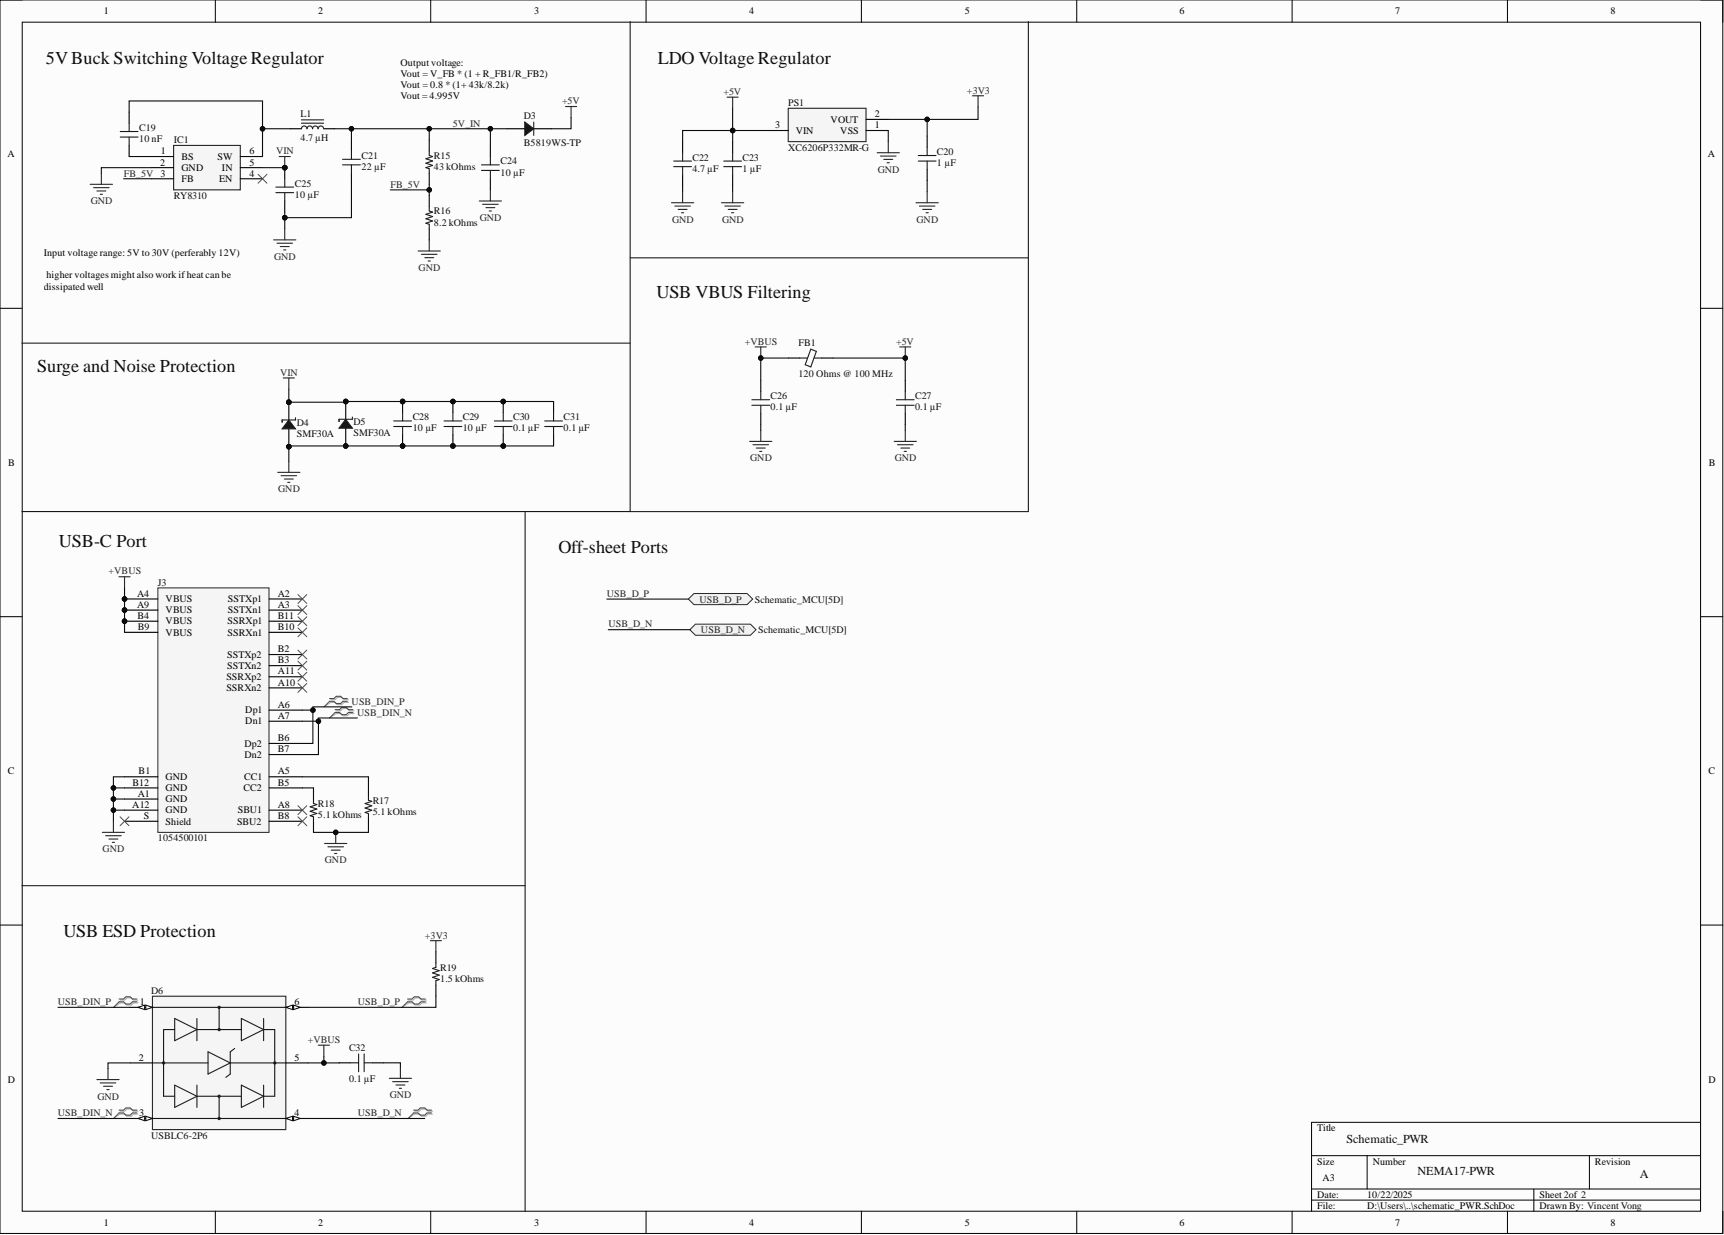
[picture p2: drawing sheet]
<svg xmlns="http://www.w3.org/2000/svg" width="393mm" height="282mm" viewBox="0 0 393 282" stroke-linecap="round" stroke-linejoin="round" font-family="sans-serif">
<defs><g id="words">
<g font-size="4.1" fill="#0e0e0e">
<text x="10.5" y="14.5">5VBuck Switching Voltage Regulator</text>
<text x="150.1" y="14.7">LDO Voltage Regulator</text>
<text x="149.8" y="68">USB VBUS Filtering</text>
<text x="8.5" y="84.9">Surge and Noise Protection</text>
<text x="13.4" y="124.9">USB-C Port</text>
<text x="127.4" y="126.1">Off-sheet Ports</text>
<text x="14.5" y="213.8">USB ESD Protection</text>
</g>
<g font-size="2.8" fill="#0e0e0e">
<text x="307.2" y="260.9">Schematic_PWR</text>
<text x="323.4" y="268.2">NEMA17-PWR</text>
<text x="374.1" y="268.9">A</text>
</g>
<g font-size="2.3">
<text x="23.7" y="3.3">1</text>
<text x="72.6" y="3.3">2</text>
<text x="121.9" y="3.3">3</text>
<text x="170.9" y="3.3">4</text>
<text x="220.1" y="3.3">5</text>
<text x="269.1" y="3.3">6</text>
<text x="318.3" y="3.3">7</text>
<text x="367.5" y="3.3">8</text>
<text x="91.4" y="15">Output voltage:</text>
<text x="91.4" y="17.5">Vout = V_FB * (1 + R_FB1/R_FB2)</text>
<text x="91.4" y="20">Vout = 0.8 * (1+ 43k/8.2k)</text>
<text x="91.4" y="22.6">Vout = 4.995V</text>
<text x="176.8" y="29.3">3</text>
<text x="189.5" y="28.1">VOUT</text>
<text x="199.6" y="29.3">1</text>
<text x="199.6" y="26.8">2</text>
<text x="1.7" y="35.9">A</text>
<text x="36.7" y="35.2">1</text>
<text x="56.9" y="35.2">6</text>
<text x="181.6" y="30.6">VIN</text>
<text x="191.7" y="30.6">VSS</text>
<text x="389.7" y="35.9">A</text>
<text x="36.5" y="37.8">2</text>
<text x="36.6" y="40.3">3</text>
<text x="41.4" y="36.5">BS</text>
<text x="41.4" y="39">GND</text>
<text x="41.4" y="41.6">FB</text>
<text x="49.6" y="36.5">SW</text>
<text x="50" y="41.6">EN</text>
<text x="50.6" y="39">IN</text>
<text x="56.9" y="37.8">5</text>
<text x="56.9" y="40.3">4</text>
<text x="10" y="58.5">Input voltage range: 5V to 30V (perferably 12V)</text>
<text x="10.6" y="63.6">higher voltages might also work ifheat can be</text>
<text x="10" y="66.1">dissipated well</text>
<text x="1.9" y="106.3">B</text>
<text x="389.9" y="106.3">B</text>
<text x="31.3" y="136.2">A4</text>
<text x="37.8" y="137.5">VBUS</text>
<text x="52" y="137.5">SSTXp1</text>
<text x="63.4" y="136.2">A2</text>
<text x="31.3" y="138.7">A9</text>
<text x="31.4" y="141.3">B4</text>
<text x="31.4" y="143.8">B9</text>
<text x="37.8" y="140">VBUS</text>
<text x="37.8" y="142.5">VBUS</text>
<text x="51.9" y="142.5">SSRXp1</text>
<text x="52" y="140">SSTXn1</text>
<text x="63.4" y="138.7">A3</text>
<text x="63.4" y="143.8">B10</text>
<text x="63.4" y="141.3">B11</text>
<text x="37.8" y="145.1">VBUS</text>
<text x="51.9" y="145.1">SSRXn1</text>
<text x="63.4" y="148.9">B2</text>
<text x="51.6" y="155.2">SSRXp2</text>
<text x="51.8" y="150.1">SSTXp2</text>
<text x="51.8" y="152.7">SSTXn2</text>
<text x="63.4" y="153.9">A11</text>
<text x="63.4" y="151.4">B3</text>
<text x="51.6" y="157.7">SSRXn2</text>
<text x="63.4" y="161.5">A6</text>
<text x="63.4" y="156.5">A10</text>
<text x="56" y="162.8">Dp1</text>
<text x="56" y="165.4">Dn1</text>
<text x="63.4" y="164.1">A7</text>
<text x="55.8" y="170.4">Dp2</text>
<text x="55.8" y="173">Dn2</text>
<text x="63.4" y="169.2">B6</text>
<text x="63.4" y="171.7">B7</text>
<text x="1.8" y="176.7">C</text>
<text x="30.3" y="179.3">B12</text>
<text x="31.6" y="176.8">B1</text>
<text x="37.8" y="178">GND</text>
<text x="55.7" y="178">CC1</text>
<text x="63.4" y="176.8">A5</text>
<text x="63.4" y="179.3">B5</text>
<text x="389.8" y="176.7">C</text>
<text x="30.2" y="184.4">A12</text>
<text x="31.4" y="181.8">A1</text>
<text x="37.8" y="183.1">GND</text>
<text x="37.8" y="185.6">GND</text>
<text x="37.8" y="180.6">GND</text>
<text x="54.3" y="185.6">SBU1</text>
<text x="55.5" y="180.6">CC2</text>
<text x="63.4" y="184.4">A8</text>
<text x="32.8" y="186.9">S</text>
<text x="37.8" y="188.2">Shield</text>
<text x="54.1" y="188.2">SBU2</text>
<text x="63.4" y="186.9">B8</text>
<text x="31.9" y="229.4">1</text>
<text x="67.2" y="229.4">6</text>
<text x="31.7" y="242.1">2</text>
<text x="67.2" y="242.1">5</text>
<text x="1.8" y="247.1">D</text>
<text x="389.8" y="247.1">D</text>
<text x="31.8" y="254.8">3</text>
<text x="67.2" y="254.8">4</text>
<text x="300.5" y="258.2">Title</text>
<text x="300.5" y="265.8">Size</text>
<text x="301.8" y="269.6">A3</text>
<text x="313.2" y="265.8">Number</text>
<text x="363.9" y="265.8">Revision</text>
<text x="300.5" y="273.4">Date:</text>
<text x="300.5" y="275.9">File:</text>
<text x="311.9" y="273.4">10/22/2025</text>
<text x="311.9" y="275.9">D:\Users\..\schematic_PWR.SchDoc</text>
<text x="351.2" y="273.4">Sheet 2of 2</text>
<text x="351.2" y="275.9">Drawn By: Vincent Vong</text>
<text x="23.7" y="279.7">1</text>
<text x="72.6" y="279.7">2</text>
<text x="121.9" y="279.7">3</text>
<text x="170.9" y="279.7">4</text>
<text x="220.1" y="279.7">5</text>
<text x="269.1" y="279.7">6</text>
<text x="318.3" y="279.7">7</text>
<text x="367.5" y="279.7">8</text>
</g>
<g font-size="2.3" fill="#262626">
<text x="128.2" y="23.8">+5V</text>
<text x="165.1" y="21.7">+5V</text>
<text x="220.6" y="21.4">+3V3</text>
<text x="103.3" y="28.9">5V_IN</text>
<text x="63" y="35.2">VIN</text>
<text x="28.2" y="40.3">FB_5V</text>
<text x="200.3" y="39.5">GND</text>
<text x="20.7" y="46.7">GND</text>
<text x="89.1" y="42.8">FB_5V</text>
<text x="109.5" y="50.5">GND</text>
<text x="153.3" y="50.9">GND</text>
<text x="164.8" y="50.9">GND</text>
<text x="209.1" y="50.9">GND</text>
<text x="62.6" y="59.3">GND</text>
<text x="95.5" y="61.9">GND</text>
<text x="169.9" y="78.7">+VBUS</text>
<text x="204.5" y="78.7">+5V</text>
<text x="63.9" y="85.8">VIN</text>
<text x="171.2" y="105.3">GND</text>
<text x="204.1" y="105.3">GND</text>
<text x="63.5" y="112.3">GND</text>
<text x="24.8" y="131.1">+VBUS</text>
<text x="138.5" y="136.3">USB_D_P</text>
<text x="159.6" y="137.5">USB_D_P</text>
<text x="138.8" y="143.2">USB_D_N</text>
<text x="159.9" y="144.5">USB_D_N</text>
<text x="80.2" y="160.9">USB_DIN_P</text>
<text x="81.5" y="163.4">USB_DIN_N</text>
<text x="23.4" y="194.5">GND</text>
<text x="74.1" y="197.1">GND</text>
<text x="97" y="214.2">+3V3</text>
<text x="13.2" y="229.4">USB_DIN_P</text>
<text x="81.7" y="229.4">USB_D_P</text>
<text x="70.2" y="238.1">+VBUS</text>
<text x="22.2" y="251">GND</text>
<text x="88.9" y="250.7">GND</text>
<text x="13.2" y="254.8">USB_DIN_N</text>
<text x="81.7" y="254.8">USB_D_N</text>
</g>
<g font-size="2.3" fill="#0e0e0e">
<text x="31.8" y="29.9">C19</text>
<text x="68.6" y="26.6">L1</text>
<text x="119.5" y="27.1">D3</text>
<text x="179.8" y="24.2">PS1</text>
<text x="31.8" y="32.5">10 nF</text>
<text x="39.6" y="32.7">IC1</text>
<text x="68.6" y="32.2">4.7 µH</text>
<text x="119.5" y="33.2">B5819WS-TP</text>
<text x="179.8" y="34.4">XC6206P332MR-G</text>
<text x="213.8" y="35.4">C20</text>
<text x="82.5" y="38.8">22 µF</text>
<text x="82.5" y="36.3">C21</text>
<text x="99" y="38.8">43 kOhms</text>
<text x="99" y="36.3">R15</text>
<text x="114.2" y="40.1">10 µF</text>
<text x="114.2" y="37.5">C24</text>
<text x="158" y="39.2">4.7 µF</text>
<text x="158" y="36.7">C22</text>
<text x="169.4" y="39.2">1 µF</text>
<text x="169.4" y="36.7">C23</text>
<text x="213.8" y="37.9">1 µF</text>
<text x="39.6" y="45.4">RY8310</text>
<text x="67.3" y="45.1">10 µF</text>
<text x="67.3" y="42.6">C25</text>
<text x="99" y="51.5">8.2 kOhms</text>
<text x="99" y="48.9">R16</text>
<text x="182.2" y="78.9">FB1</text>
<text x="182.2" y="86.1">120 Ohms @ 100 MHz</text>
<text x="94.2" y="95.9">C28</text>
<text x="105.6" y="95.9">C29</text>
<text x="117.1" y="95.9">C30</text>
<text x="128.6" y="95.9">C31</text>
<text x="175.8" y="93.7">0.1 µF</text>
<text x="175.8" y="91.1">C26</text>
<text x="208.8" y="93.7">0.1 µF</text>
<text x="208.8" y="91.1">C27</text>
<text x="67.7" y="97.1">D4</text>
<text x="67.7" y="99.7">SMF30A</text>
<text x="80.6" y="97">D5</text>
<text x="80.6" y="99.5">SMF30A</text>
<text x="94.2" y="98.5">10 µF</text>
<text x="105.6" y="98.5">10 µF</text>
<text x="117.1" y="98.5">0.1 µF</text>
<text x="128.6" y="98.5">0.1 µF</text>
<text x="36" y="133.6">J3</text>
<text x="172.2" y="137.5">Schematic_MCU[5D]</text>
<text x="173" y="144.5">Schematic_MCU[5D]</text>
<text x="72.5" y="184.1">R18</text>
<text x="85" y="186">5.1 kOhms</text>
<text x="85" y="183.4">R17</text>
<text x="36" y="192">1054500101</text>
<text x="72.5" y="186.7">5.1 kOhms</text>
<text x="100.4" y="221.6">R19</text>
<text x="34.5" y="226.9">D6</text>
<text x="100.4" y="224.1">1.5 kOhms</text>
<text x="79.6" y="239.8">C32</text>
<text x="79.6" y="246.9">0.1 µF</text>
<text x="34.5" y="259.9">USBLC6-2P6</text>
</g>
</g></defs>
<path d="M0 0h393.1v281.5h-393.1z" fill-rule="evenodd" fill="#fcfcfc"/>
<path d="M0 0h393.1v281.5h-393.1z" fill="none" stroke="#000" stroke-width=".23"/>
<path d="M5.1 5.1h382.9v271.3h-382.9z" fill-rule="evenodd" fill="#fcfcfc"/>
<g fill="none" stroke="#000" stroke-width=".23">
<path d="M0 0h5.1M49.1 0v5.1M98.3 0v5.1M147.4 0v5.1M196.5 0v5.1M245.7 0v5.1M294.8 0v5.1M343.9 0v5.1M388 0h5.1v5.1M5.1 5.1h382.9v271.3h-382.9zM0 70.4h5.1M388 70.4h5.1"/>
<path d="M0 140.8h5.1M388 140.8h5.1M0 211.1h5.1M388 211.1h5.1M388 256.2h-88.8v20.2M49.1 276.4v5.1M98.3 276.4v5.1M147.4 276.4v5.1M196.5 276.4v5.1M245.7 276.4v5.1M294.8 276.4v5.1M299.2 263.8h88.8"/>
<path d="M299.2 271.4h88.8M299.2 273.9h88.8M311.9 263.8v7.6M343.9 276.4v5.1M350 271.4v5M362.6 263.8v7.6M393.1 276.4v5.1"/>
</g>
<path d="M39.6 33.2h15.2v10.1h-15.2z" fill-rule="evenodd" fill="#f5f5f5"/>
<path d="M39.6 33.2h15.2v10.1h-15.2z" fill="none" stroke="#262626" stroke-width=".25"/>
<path d="M29.5 25.6v2.5M29.5 33.2v2.5M34.5 35.7h5.1M34.5 38.3h5.1M54.8 35.7h5.1M54.8 38.3h5.1M111.9 33.2v2.5M34.5 40.8h5.1M54.8 40.8h5.1M111.9 40.8v2.5" fill="none" stroke="#000" stroke-width=".25"/>
<path d="M27.4 30h4.1M27.4 31.3h4.1M29.5 28.1v1.9M29.5 31.3v1.9M109.9 37.6h4M109.9 38.9h4M111.9 35.7v1.9M111.9 38.9v1.9" fill="none" stroke="#1c1c1c" stroke-width=".25"/>
<path d="M58.9 39.8l2 2M60.9 39.8l-2 2" fill="none" stroke="#4c4c4c" stroke-width=".23"/>
<circle cx="65" cy="38.3" r=".51" fill="#0e0e0e"/>
<circle cx="65" cy="38.3" r=".51" fill="none" stroke="#0e0e0e" stroke-width=".23"/>
<path d="M65 38.3v2.5" fill="none" stroke="#000" stroke-width=".25"/>
<circle cx="65" cy="38.3" r=".51" fill="#0e0e0e"/>
<circle cx="65" cy="38.3" r=".51" fill="none" stroke="#0e0e0e" stroke-width=".23"/>
<path d="M65 45.9v2.5" fill="none" stroke="#000" stroke-width=".25"/>
<path d="M62.9 44h4.1M62.9 42.7h4.1M65 40.8v1.9M65 44v1.9" fill="none" stroke="#1c1c1c" stroke-width=".25"/>
<path d="M63.7 35.7h2.5M65 35.7v2.6" fill="none" stroke="#262626" stroke-width=".25"/>
<circle cx="65" cy="38.3" r=".51" fill="#0e0e0e"/>
<circle cx="65" cy="38.3" r=".51" fill="none" stroke="#0e0e0e" stroke-width=".23"/>
<path d="M66.2 29.4h2.6M73.8 29.4h2.6M80.2 31.9v2.6M80.2 39.5v2.6M97.9 31.9v2.6M97.9 39.5v2.6" fill="none" stroke="#000" stroke-width=".25"/>
<path d="M68.8 29.4a.63 .63 0 0 1 .6-.6 .63 .63 0 0 1 .6 .6 .63 .63 0 0 1 .7-.6 .63 .63 0 0 1 .6 .6 .63 .63 0 0 1 .6-.6 .63 .63 0 0 1 .7 .6 .63 .63 0 0 1 .6-.6 .63 .63 0 0 1 .6 .6M68.8 28.1h5M68.8 27.4h5M78.2 37.6h4M78.2 36.4h4M80.2 34.5v1.9M80.2 37.6v1.9M97.9 34.5v1l.8 .2-1.5 .5 1.5 .5-1.5 .5 1.5 .6-1.5 .5 .7 .2v1" fill="none" stroke="#1c1c1c" stroke-width=".25"/>
<g fill="none" stroke="#262626" stroke-width=".25">
<path d="M23.1 39.5v2.6M20.6 42.1h5.1M21.3 42.8h3.6M22.1 43.6h2M22.9 44.4h.5M62.4 54.7h5.1M63.2 55.5h3.5M64 56.3h2M64.7 57h.5M65 52.2v2.5M95.4 57.3h5.1M96.2 58h3.5"/>
<path d="M96.9 58.8h2M97.7 59.6h.5M97.9 54.7v2.6M109.3 45.9h5.1M110.1 46.6h3.6M110.9 47.4h2M111.6 48.2h.5M111.9 43.3v2.6"/>
</g>
<path d="M179.8 24.7h17.8v7.6h-17.8z" fill-rule="evenodd" fill="#f5f5f5"/>
<g fill="none" stroke="#262626" stroke-width=".25">
<path d="M165.9 22.2h2.5M167.2 22.2v2.5M179.8 24.7h17.8v7.6h-17.8zM200.1 34.9h5.1M200.9 35.6h3.5M201.7 36.4h2M202.4 37.1h.5M202.7 32.3v2.6M221.9 21.9h2.5M223.2 21.9v2.5M153.2 46.3h5.1M154 47h3.5"/>
<path d="M154.7 47.8h2.1M155.5 48.6h.5M155.7 43.7v2.6M164.6 46.3h5.1M165.4 47h3.5M166.1 47.8h2.1M166.9 48.6h.5M167.2 43.7v2.6M209 46.3h5.1M209.8 47h3.5M210.5 47.8h2.1M211.3 48.6h.5"/>
<path d="M211.5 43.7v2.6"/>
</g>
<path d="M155.7 32.3v2.6M155.7 39.9v2.6M167.2 32.3v2.6M167.2 39.9v2.6M174.8 29.8h5M197.6 29.8h5.1M197.6 27.3h5.1M211.5 31.1v2.5M211.5 38.7v2.5" fill="none" stroke="#000" stroke-width=".25"/>
<path d="M153.7 36.8h4.1M153.7 38h4.1M155.7 34.9v1.9M155.7 38v1.9M165.1 36.8h4.1M165.1 38h4.1M167.2 34.9v1.9M167.2 38v1.9M209.5 36.8h4.1M209.5 35.5h4.1M211.5 33.6v1.9M211.5 36.8v1.9" fill="none" stroke="#1c1c1c" stroke-width=".25"/>
<circle cx="28.4" cy="136.7" r=".51" fill="#0e0e0e"/>
<circle cx="28.4" cy="136.7" r=".51" fill="none" stroke="#0e0e0e" stroke-width=".23"/>
<circle cx="28.4" cy="139.2" r=".51" fill="#0e0e0e"/>
<circle cx="28.4" cy="139.2" r=".51" fill="none" stroke="#0e0e0e" stroke-width=".23"/>
<circle cx="28.4" cy="141.8" r=".51" fill="#0e0e0e"/>
<circle cx="28.4" cy="141.8" r=".51" fill="none" stroke="#0e0e0e" stroke-width=".23"/>
<path d="M36 134.2h25.4v55.8h-25.4z" fill-rule="evenodd" fill="#f5f5f5"/>
<path d="M36 134.2h25.4v55.8h-25.4z" fill="none" stroke="#262626" stroke-width=".23"/>
<path d="M28.4 136.7h7.6M28.4 182.4h7.6M28.4 184.9h7.6" fill="none" stroke="#000" stroke-width=".25"/>
<circle cx="28.4" cy="136.7" r=".51" fill="#0e0e0e"/>
<circle cx="28.4" cy="136.7" r=".51" fill="none" stroke="#0e0e0e" stroke-width=".23"/>
<path d="M28.4 139.2h7.6" fill="none" stroke="#000" stroke-width=".25"/>
<circle cx="28.4" cy="139.2" r=".51" fill="#0e0e0e"/>
<circle cx="28.4" cy="139.2" r=".51" fill="none" stroke="#0e0e0e" stroke-width=".23"/>
<path d="M28.4 144.3h7.6M28.4 141.8h7.6" fill="none" stroke="#000" stroke-width=".25"/>
<circle cx="28.4" cy="141.8" r=".51" fill="#0e0e0e"/>
<circle cx="28.4" cy="141.8" r=".51" fill="none" stroke="#0e0e0e" stroke-width=".23"/>
<g fill="none" stroke="#000" stroke-width=".25">
<path d="M61.4 136.7h7.6M61.4 139.2h7.6M61.4 157h7.6M61.4 154.5h7.6M61.4 149.4h7.6M61.4 151.9h7.6M61.4 144.3h7.6M61.4 141.8h7.6M28.4 177.3h7.6M28.4 179.8h7.6M61.4 177.3h7.6M61.4 179.8h7.6"/>
<path d="M61.4 162.1h7.6M61.4 164.6h7.6M61.4 169.7h7.6M61.4 172.2h7.6M28.4 187.4h7.6M61.4 184.9h7.6M61.4 187.4h7.6"/>
</g>
<path d="M27.1 131.6h2.6M28.4 131.6v2.6M23.3 190h5.1M24.1 190.7h3.6M24.9 191.5h2M25.6 192.3h.5M25.9 187.4v2.6M74.1 192.5h5M74.8 193.3h3.6M75.6 194h2M76.3 194.8h.6M76.6 190v2.5" fill="none" stroke="#262626" stroke-width=".25"/>
<path d="M27.4 186.4l2 2.1M29.4 186.4l-2 2.1M68 183.9l2 2M68 186.4l2 2.1M70 183.9l-2 2M70 186.4l-2 2.1" fill="none" stroke="#4c4c4c" stroke-width=".23"/>
<circle cx="76.6" cy="190" r=".51" fill="#0e0e0e"/>
<circle cx="76.6" cy="190" r=".51" fill="none" stroke="#0e0e0e" stroke-width=".23"/>
<g fill="none" stroke="#4c4c4c" stroke-width=".23">
<path d="M68 135.7l2 2M68 138.2l2 2.1M70 135.7l-2 2M70 138.2l-2 2.1M68 140.8l2 2M68 143.3l2 2M68 148.4l2 2M68 150.9l2 2M68 153.4l2 2.1M68 156l2 2M70 140.8l-2 2M70 143.3l-2 2"/>
<path d="M70 148.4l-2 2M70 150.9l-2 2M70 153.4l-2 2.1M70 156l-2 2"/>
</g>
<path d="M34.8 227.4h30.4v30.4h-30.4z" fill-rule="evenodd" fill="#f5f5f5"/>
<path d="M34.8 227.4h30.4v30.4h-30.4z" fill="none" stroke="#262626" stroke-width=".25"/>
<g fill="none" stroke="#1c1c1c" stroke-width=".25">
<path d="M34.8 229.9h30.4M39.9 232.4l5 2.6-5 2.5zM39.9 235h-2.6v15.2h2.6M44.9 232.4v5.1M44.9 235h10.2M50 229.9v5.1M53.6 239.3l-1.1 .8v5l-1 .8M55.1 232.4l5 2.6-5 2.5zM60.1 232.4v5.1M60.1 235h2.6v15.2h-2.6M34.8 242.6h12.7M34.8 255.3h30.4"/>
<path d="M39.9 247.7l5 2.5-5 2.5zM44.9 247.7v5M44.9 250.2h10.2M47.5 240.1l5 2.5-5 2.5zM50 250.2v5.1M52.5 242.6h12.7M55.1 247.7l5 2.5-5 2.5zM60.1 247.7v5"/>
<circle cx="50" cy="235" r=".25"/>
<circle cx="50" cy="229.9" r=".25"/>
<circle cx="37.3" cy="242.6" r=".25"/>
<circle cx="50" cy="255.3" r=".25"/>
<circle cx="50" cy="250.2" r=".25"/>
<circle cx="62.7" cy="242.6" r=".25"/>
</g>
<path d="M29.7 229.9h5.1" fill="none" stroke="#000" stroke-width=".25"/>
<path d="M33.3 229.4l1.5 .5-1.5 .5z" fill="#fbfbfb"/>
<path d="M33.3 229.4l1.5 .5-1.5 .5z" fill="none" stroke="#000" stroke-width=".23"/>
<path d="M31.5 229.9l1.5-.5v1z" fill="#fbfbfb"/>
<path d="M31.5 229.9l1.5-.5v1z" fill="none" stroke="#000" stroke-width=".23"/>
<path d="M29.7 242.6h5.1M29.7 255.3h5.1" fill="none" stroke="#000" stroke-width=".25"/>
<path d="M33.3 254.8l1.5 .5-1.5 .5z" fill="#fbfbfb"/>
<path d="M33.3 254.8l1.5 .5-1.5 .5z" fill="none" stroke="#000" stroke-width=".23"/>
<path d="M31.5 255.3l1.5-.5v1z" fill="#fbfbfb"/>
<path d="M31.5 255.3l1.5-.5v1z" fill="none" stroke="#000" stroke-width=".23"/>
<path d="M65.2 255.3h5.1" fill="none" stroke="#000" stroke-width=".25"/>
<path d="M65.2 255.3l1.5-.5v1z" fill="#fbfbfb"/>
<path d="M65.2 255.3l1.5-.5v1z" fill="none" stroke="#000" stroke-width=".23"/>
<path d="M67 254.8l1.5 .5-1.5 .5z" fill="#fbfbfb"/>
<path d="M67 254.8l1.5 .5-1.5 .5z" fill="none" stroke="#000" stroke-width=".23"/>
<path d="M65.2 229.9h5.1M65.2 242.6h5.1" fill="none" stroke="#000" stroke-width=".25"/>
<path d="M65.2 229.9l1.5-.5v1z" fill="#fbfbfb"/>
<path d="M65.2 229.9l1.5-.5v1z" fill="none" stroke="#000" stroke-width=".23"/>
<path d="M67 229.4l1.5 .5-1.5 .5z" fill="#fbfbfb"/>
<path d="M67 229.4l1.5 .5-1.5 .5z" fill="none" stroke="#000" stroke-width=".23"/>
<path d="M172.3 79.2h2.5M173.6 79.2v2.5M98.2 214.7h2.5M99.5 214.7v2.5M72.6 238.5h2.6M73.9 238.5v2.6M22.1 246.4h5.1M22.9 247.2h3.5M23.6 247.9h2.1M24.4 248.7h.5M24.6 243.9v2.5" fill="none" stroke="#262626" stroke-width=".25"/>
<path d="M75.4 159.7h1.1l.5-.5h1l.5 .5h1M75.4 160.3h1.1l.5 .5h1l.5-.5h1M76.7 162.2h1l.5-.5h1l.6 .5h1M76.7 162.9h1l.5 .5h1l.6-.5h1M27.4 228.3h1l.6-.5h1l.5 .5h1M27.4 228.9h1l.6 .5h1l.5-.5h1M93.2 228.3h1.1l.5-.5h1l.5 .5h1M93.2 228.9h1.1l.5 .5h1l.5-.5h1M27.4 253.6h1l.6-.5h1l.5 .5h1M27.4 254.3h1l.6 .5h1l.5-.5h1M94.6 253.6h1l.6-.5h1l.5 .5h1M94.6 254.3h1l.6 .5h1l.5-.5h1" fill="none" stroke="#aeaeae" stroke-width=".25"/>
<path d="M75.4 160.3l-1.5 1M76.7 162.9l-1.5 1M27.4 228.9l-1.5 1M93.2 228.9l-1.5 1M27.4 254.3l-1.5 1M94.6 254.3l-1.5 1" fill="none" stroke="#aeaeae" stroke-width=".23"/>
<path d="M75.2 159.4h1l.5-.5h1l.5 .5h1M75.2 160.1h1l.5 .5h1l.5-.5h1M76.5 162h1l.5-.5h1l.5 .5h1M76.5 162.6h1l.5 .5h1l.5-.5h1M27.2 228h1l.5-.5h1l.5 .5h1M27.2 228.6h1l.5 .6h1l.5-.6h1M93 228h1l.5-.5h1l.5 .5h1M93 228.6h1l.5 .6h1l.5-.6h1M27.2 253.4h1l.5-.5h1l.5 .5h1M27.2 254h1l.5 .5h1l.5-.5h1M94.4 253.4h1l.5-.5h1l.5 .5h1M94.4 254h1l.5 .5h1l.5-.5h1" fill="none" stroke="#4c4c4c" stroke-width=".25"/>
<path d="M75.2 160.1l-1.3 1.2M76.5 162.6l-1.3 1.3M27.2 228.6l-1.3 1.3M93 228.6l-1.3 1.3M27.2 254l-1.3 1.3M94.4 254l-1.3 1.3" fill="none" stroke="#4c4c4c" stroke-width=".23"/>
<path d="M185 79.7l1.3 .5-1.3 3.5-1.3-.5zM182.5 81.7h1.7M185.7 81.7h1.8" fill="none" stroke="#1c1c1c" stroke-width=".25"/>
<path d="M179.9 81.7h2.6M187.5 81.7h2.6" fill="none" stroke="#000" stroke-width=".25"/>
<circle cx="173.6" cy="81.7" r=".51" fill="#0e0e0e"/>
<circle cx="173.6" cy="81.7" r=".51" fill="none" stroke="#0e0e0e" stroke-width=".23"/>
<path d="M205.3 79.2h2.5M206.5 79.2v2.5" fill="none" stroke="#262626" stroke-width=".25"/>
<circle cx="206.5" cy="81.7" r=".51" fill="#0e0e0e"/>
<circle cx="206.5" cy="81.7" r=".51" fill="none" stroke="#0e0e0e" stroke-width=".23"/>
<g fill="none" stroke="#262626" stroke-width=".25">
<path d="M64.6 86.3h2.6M65.9 86.3v2.5M173.6 98.2v2.5M206.5 98.2v2.5M63.4 107.8h5M64.1 108.6h3.6M64.9 109.3h2M65.6 110.1h.6M65.9 105.3v2.5M171 100.7h5.1M171.8 101.5h3.6M172.6 102.3h2"/>
<path d="M173.3 103h.5M204 100.7h5.1M204.8 101.5h3.5M205.5 102.3h2.1M206.3 103h.5"/>
</g>
<path d="M158.3 135.5h12.2l1.2 1.2-1.2 1.3h-12.2l-1.2-1.3z" fill-rule="evenodd" fill="#f0f0f0"/>
<path d="M158.3 135.5h12.2l1.2 1.2-1.2 1.3h-12.2l-1.2-1.3z" fill="none" stroke="#262626" stroke-width=".23"/>
<path d="M158.7 142.5h12.5l1.3 1.2-1.3 1.3h-12.5l-1.3-1.3z" fill-rule="evenodd" fill="#f0f0f0"/>
<path d="M158.7 142.5h12.5l1.3 1.2-1.3 1.3h-12.5l-1.3-1.3z" fill="none" stroke="#262626" stroke-width=".23"/>
<g fill="none" stroke="#1c1c1c" stroke-width=".25">
<path d="M143.8 4.9v111.9h-138.8M5 78.3h138.8M171.5 92.5h4.1M171.5 91.2h4.1M173.6 89.3v1.9M173.6 92.5v1.9M204.5 92.5h4.1M204.5 91.2h4.1M206.5 89.3v1.9M206.5 92.5v1.9M119.8 116.8v159.7M5 202.1h114.8"/>
<path d="M79.9 242.6h1.9M81.8 240.5v4.1M83.1 242.6h1.9M83.1 240.5v4.1"/>
</g>
<path d="M173.6 86.8v2.5M173.6 94.4v2.5M206.5 86.8v2.5M206.5 94.4v2.5M77.4 242.6h2.5M85 242.6h2.5" fill="none" stroke="#000" stroke-width=".25"/>
<path d="M88.8 246.1h5.1M89.6 246.9h3.5M90.3 247.6h2.1M91.1 248.4h.5M91.4 243.6v2.5" fill="none" stroke="#262626" stroke-width=".25"/>
<circle cx="65.9" cy="91.8" r=".51" fill="#0e0e0e"/>
<circle cx="65.9" cy="91.8" r=".51" fill="none" stroke="#0e0e0e" stroke-width=".23"/>
<circle cx="65.9" cy="101.9" r=".51" fill="#0e0e0e"/>
<circle cx="65.9" cy="101.9" r=".51" fill="none" stroke="#0e0e0e" stroke-width=".23"/>
<path d="M65.9 91.8v4.1" fill="none" stroke="#000" stroke-width=".25"/>
<circle cx="65.9" cy="91.8" r=".51" fill="#0e0e0e"/>
<circle cx="65.9" cy="91.8" r=".51" fill="none" stroke="#0e0e0e" stroke-width=".23"/>
<path d="M65.9 97.9v4" fill="none" stroke="#000" stroke-width=".25"/>
<circle cx="65.9" cy="101.9" r=".51" fill="#0e0e0e"/>
<circle cx="65.9" cy="101.9" r=".51" fill="none" stroke="#0e0e0e" stroke-width=".23"/>
<path d="M65.9 95.9l1.5 2h-3z" fill="#1c1c1c"/>
<path d="M65.9 95.9l1.5 2h-3zM67.4 95.3v.6h-3v.5" fill="none" stroke="#1c1c1c" stroke-width=".25"/>
<circle cx="91.9" cy="91.6" r=".51" fill="#0e0e0e"/>
<circle cx="91.9" cy="91.6" r=".51" fill="none" stroke="#0e0e0e" stroke-width=".23"/>
<circle cx="91.9" cy="101.8" r=".51" fill="#0e0e0e"/>
<circle cx="91.9" cy="101.8" r=".51" fill="none" stroke="#0e0e0e" stroke-width=".23"/>
<path d="M91.9 91.6v2.6" fill="none" stroke="#000" stroke-width=".25"/>
<circle cx="91.9" cy="91.6" r=".51" fill="#0e0e0e"/>
<circle cx="91.9" cy="91.6" r=".51" fill="none" stroke="#0e0e0e" stroke-width=".23"/>
<path d="M91.9 99.2v2.6" fill="none" stroke="#000" stroke-width=".25"/>
<circle cx="91.9" cy="101.8" r=".51" fill="#0e0e0e"/>
<circle cx="91.9" cy="101.8" r=".51" fill="none" stroke="#0e0e0e" stroke-width=".23"/>
<path d="M89.8 97.3h4.1M89.8 96.1h4.1M91.9 94.2v1.9M91.9 97.3v1.9" fill="none" stroke="#1c1c1c" stroke-width=".25"/>
<circle cx="103.3" cy="91.6" r=".51" fill="#0e0e0e"/>
<circle cx="103.3" cy="91.6" r=".51" fill="none" stroke="#0e0e0e" stroke-width=".23"/>
<circle cx="103.3" cy="101.8" r=".51" fill="#0e0e0e"/>
<circle cx="103.3" cy="101.8" r=".51" fill="none" stroke="#0e0e0e" stroke-width=".23"/>
<path d="M103.3 91.6v2.6" fill="none" stroke="#000" stroke-width=".25"/>
<circle cx="103.3" cy="91.6" r=".51" fill="#0e0e0e"/>
<circle cx="103.3" cy="91.6" r=".51" fill="none" stroke="#0e0e0e" stroke-width=".23"/>
<path d="M103.3 99.2v2.6" fill="none" stroke="#000" stroke-width=".25"/>
<circle cx="103.3" cy="101.8" r=".51" fill="#0e0e0e"/>
<circle cx="103.3" cy="101.8" r=".51" fill="none" stroke="#0e0e0e" stroke-width=".23"/>
<path d="M101.3 97.3h4.1M101.3 96.1h4.1M103.3 94.2v1.9M103.3 97.3v1.9" fill="none" stroke="#1c1c1c" stroke-width=".25"/>
<circle cx="114.8" cy="91.6" r=".51" fill="#0e0e0e"/>
<circle cx="114.8" cy="91.6" r=".51" fill="none" stroke="#0e0e0e" stroke-width=".23"/>
<circle cx="114.8" cy="101.8" r=".51" fill="#0e0e0e"/>
<circle cx="114.8" cy="101.8" r=".51" fill="none" stroke="#0e0e0e" stroke-width=".23"/>
<path d="M114.8 91.6v2.6" fill="none" stroke="#000" stroke-width=".25"/>
<circle cx="114.8" cy="91.6" r=".51" fill="#0e0e0e"/>
<circle cx="114.8" cy="91.6" r=".51" fill="none" stroke="#0e0e0e" stroke-width=".23"/>
<path d="M114.8 99.2v2.6" fill="none" stroke="#000" stroke-width=".25"/>
<circle cx="114.8" cy="101.8" r=".51" fill="#0e0e0e"/>
<circle cx="114.8" cy="101.8" r=".51" fill="none" stroke="#0e0e0e" stroke-width=".23"/>
<path d="M112.8 97.3h4M112.8 96.1h4M114.8 94.2v1.9M114.8 97.3v1.9M124.3 97.3h4M124.3 96.1h4M126.3 94.2v1.9M126.3 97.3v1.9M71.5 182.4v1l.8 .2-1.5 .5 1.5 .6-1.5 .5 1.5 .5-1.5 .5 .7 .2v1M84.1 181.6v1l.7 .3-1.5 .5 1.5 .5-1.5 .5 1.5 .5-1.5 .5 .8 .3v1M99.5 219.8v1l-.8 .2 1.5 .5-1.5 .6 1.5 .5-1.5 .5 1.5 .5-.7 .2v1" fill="none" stroke="#1c1c1c" stroke-width=".25"/>
<path d="M126.3 91.6v2.6M126.3 99.2v2.6M71.5 179.8v2.6M84.1 179.1v2.5M71.5 187.4v2.6M84.1 186.7v2.5M99.5 217.2v2.6M99.5 224.8v2.6" fill="none" stroke="#000" stroke-width=".25"/>
<circle cx="78.9" cy="91.6" r=".51" fill="#0e0e0e"/>
<circle cx="78.9" cy="91.6" r=".51" fill="none" stroke="#0e0e0e" stroke-width=".23"/>
<circle cx="78.9" cy="101.8" r=".51" fill="#0e0e0e"/>
<circle cx="78.9" cy="101.8" r=".51" fill="none" stroke="#0e0e0e" stroke-width=".23"/>
<path d="M78.9 91.6v4.1" fill="none" stroke="#000" stroke-width=".25"/>
<circle cx="78.9" cy="91.6" r=".51" fill="#0e0e0e"/>
<circle cx="78.9" cy="91.6" r=".51" fill="none" stroke="#0e0e0e" stroke-width=".23"/>
<path d="M78.9 97.7v4.1" fill="none" stroke="#000" stroke-width=".25"/>
<circle cx="78.9" cy="101.8" r=".51" fill="#0e0e0e"/>
<circle cx="78.9" cy="101.8" r=".51" fill="none" stroke="#0e0e0e" stroke-width=".23"/>
<path d="M78.9 95.7l1.5 2h-3z" fill="#1c1c1c"/>
<path d="M121.8 27.9v3M78.9 95.7l1.5 2h-3zM80.4 95.2v.5h-3v.5" fill="none" stroke="#1c1c1c" stroke-width=".25"/>
<path d="M129 24.3h2.6M130.3 24.3v2.5" fill="none" stroke="#262626" stroke-width=".25"/>
<path d="M115.7 29.4h4M121.8 29.4h4" fill="none" stroke="#000" stroke-width=".25"/>
<path d="M119.7 27.9l2.1 1.5-2.1 1.5z" fill="#1c1c1c"/>
<path d="M234.6 4.9v111.9h-90.8M119.7 27.9l2.1 1.5-2.1 1.5zM97.9 47.1v1.1l.8 .2-1.5 .5 1.5 .5-1.5 .5 1.5 .5-1.5 .5 .7 .3v1M143.8 58.8h90.8" fill="none" stroke="#1c1c1c" stroke-width=".25"/>
<path d="M97.9 44.6v2.5M97.9 52.2v2.5" fill="none" stroke="#000" stroke-width=".25"/>
<path d="M59.9 38.3h5.1" fill="none" stroke="#0e0e0e" stroke-width=".25"/>
<circle cx="65" cy="38.3" r=".51" fill="#0e0e0e"/>
<circle cx="65" cy="38.3" r=".51" fill="none" stroke="#0e0e0e" stroke-width=".23"/>
<path d="M29.5 25.6v-2.6h30.4v12.7M29.5 35.7h5" fill="none" stroke="#0e0e0e" stroke-width=".25"/>
<circle cx="59.9" cy="29.4" r=".51" fill="#0e0e0e"/>
<circle cx="59.9" cy="29.4" r=".51" fill="none" stroke="#0e0e0e" stroke-width=".23"/>
<path d="M28.2 40.8h6.3M97.9 42.1v2.5" fill="none" stroke="#0e0e0e" stroke-width=".25"/>
<circle cx="97.9" cy="43.3" r=".51" fill="#0e0e0e"/>
<circle cx="97.9" cy="43.3" r=".51" fill="none" stroke="#0e0e0e" stroke-width=".23"/>
<path d="M89.1 43.3h8.8" fill="none" stroke="#0e0e0e" stroke-width=".25"/>
<circle cx="97.9" cy="43.3" r=".51" fill="#0e0e0e"/>
<circle cx="97.9" cy="43.3" r=".51" fill="none" stroke="#0e0e0e" stroke-width=".23"/>
<path d="M59.9 29.4h6.3" fill="none" stroke="#0e0e0e" stroke-width=".25"/>
<circle cx="59.9" cy="29.4" r=".51" fill="#0e0e0e"/>
<circle cx="59.9" cy="29.4" r=".51" fill="none" stroke="#0e0e0e" stroke-width=".23"/>
<path d="M34.5 38.3h-11.4v1.2M76.4 29.4h39.3" fill="none" stroke="#0e0e0e" stroke-width=".25"/>
<circle cx="80.2" cy="29.4" r=".51" fill="#0e0e0e"/>
<circle cx="80.2" cy="29.4" r=".51" fill="none" stroke="#0e0e0e" stroke-width=".23"/>
<circle cx="97.9" cy="29.4" r=".51" fill="#0e0e0e"/>
<circle cx="97.9" cy="29.4" r=".51" fill="none" stroke="#0e0e0e" stroke-width=".23"/>
<circle cx="111.9" cy="29.4" r=".51" fill="#0e0e0e"/>
<circle cx="111.9" cy="29.4" r=".51" fill="none" stroke="#0e0e0e" stroke-width=".23"/>
<path d="M80.2 29.4v2.5" fill="none" stroke="#0e0e0e" stroke-width=".25"/>
<circle cx="80.2" cy="29.4" r=".51" fill="#0e0e0e"/>
<circle cx="80.2" cy="29.4" r=".51" fill="none" stroke="#0e0e0e" stroke-width=".23"/>
<path d="M97.9 29.4v2.5" fill="none" stroke="#0e0e0e" stroke-width=".25"/>
<circle cx="97.9" cy="29.4" r=".51" fill="#0e0e0e"/>
<circle cx="97.9" cy="29.4" r=".51" fill="none" stroke="#0e0e0e" stroke-width=".23"/>
<path d="M111.9 29.4v3.8" fill="none" stroke="#0e0e0e" stroke-width=".25"/>
<circle cx="111.9" cy="29.4" r=".51" fill="#0e0e0e"/>
<circle cx="111.9" cy="29.4" r=".51" fill="none" stroke="#0e0e0e" stroke-width=".23"/>
<path d="M80.2 42.1v7.6h-15.2" fill="none" stroke="#0e0e0e" stroke-width=".25"/>
<circle cx="65" cy="49.7" r=".51" fill="#0e0e0e"/>
<circle cx="65" cy="49.7" r=".51" fill="none" stroke="#0e0e0e" stroke-width=".23"/>
<path d="M65 48.4v1.3" fill="none" stroke="#0e0e0e" stroke-width=".25"/>
<circle cx="65" cy="49.7" r=".51" fill="#0e0e0e"/>
<circle cx="65" cy="49.7" r=".51" fill="none" stroke="#0e0e0e" stroke-width=".23"/>
<path d="M65 49.7v2.5" fill="none" stroke="#0e0e0e" stroke-width=".25"/>
<circle cx="65" cy="49.7" r=".51" fill="#0e0e0e"/>
<circle cx="65" cy="49.7" r=".51" fill="none" stroke="#0e0e0e" stroke-width=".23"/>
<path d="M174.8 29.8h-7.6v2.5" fill="none" stroke="#0e0e0e" stroke-width=".25"/>
<circle cx="167.2" cy="29.8" r=".51" fill="#0e0e0e"/>
<circle cx="167.2" cy="29.8" r=".51" fill="none" stroke="#0e0e0e" stroke-width=".23"/>
<path d="M202.7 29.8v2.5M211.5 27.3v3.8" fill="none" stroke="#0e0e0e" stroke-width=".25"/>
<circle cx="211.5" cy="27.3" r=".51" fill="#0e0e0e"/>
<circle cx="211.5" cy="27.3" r=".51" fill="none" stroke="#0e0e0e" stroke-width=".23"/>
<path d="M167.2 24.7v5.1" fill="none" stroke="#0e0e0e" stroke-width=".25"/>
<circle cx="167.2" cy="29.8" r=".51" fill="#0e0e0e"/>
<circle cx="167.2" cy="29.8" r=".51" fill="none" stroke="#0e0e0e" stroke-width=".23"/>
<path d="M223.2 24.4v2.9h-20.5" fill="none" stroke="#0e0e0e" stroke-width=".25"/>
<circle cx="211.5" cy="27.3" r=".51" fill="#0e0e0e"/>
<circle cx="211.5" cy="27.3" r=".51" fill="none" stroke="#0e0e0e" stroke-width=".23"/>
<path d="M167.2 29.8h-11.5v2.5M155.7 42.5v1.2M167.2 42.5v1.2M211.5 41.2v2.5" fill="none" stroke="#0e0e0e" stroke-width=".25"/>
<circle cx="167.2" cy="29.8" r=".51" fill="#0e0e0e"/>
<circle cx="167.2" cy="29.8" r=".51" fill="none" stroke="#0e0e0e" stroke-width=".23"/>
<path d="M25.9 179.8h2.5" fill="none" stroke="#0e0e0e" stroke-width=".25"/>
<circle cx="25.9" cy="179.8" r=".51" fill="#0e0e0e"/>
<circle cx="25.9" cy="179.8" r=".51" fill="none" stroke="#0e0e0e" stroke-width=".23"/>
<path d="M25.9 182.4h2.5" fill="none" stroke="#0e0e0e" stroke-width=".25"/>
<circle cx="25.9" cy="182.4" r=".51" fill="#0e0e0e"/>
<circle cx="25.9" cy="182.4" r=".51" fill="none" stroke="#0e0e0e" stroke-width=".23"/>
<path d="M28.4 134.2v10.1" fill="none" stroke="#0e0e0e" stroke-width=".25"/>
<circle cx="28.4" cy="136.7" r=".51" fill="#0e0e0e"/>
<circle cx="28.4" cy="136.7" r=".51" fill="none" stroke="#0e0e0e" stroke-width=".23"/>
<circle cx="28.4" cy="139.2" r=".51" fill="#0e0e0e"/>
<circle cx="28.4" cy="139.2" r=".51" fill="none" stroke="#0e0e0e" stroke-width=".23"/>
<circle cx="28.4" cy="141.8" r=".51" fill="#0e0e0e"/>
<circle cx="28.4" cy="141.8" r=".51" fill="none" stroke="#0e0e0e" stroke-width=".23"/>
<path d="M28.4 177.3h-2.5v7.6h2.5" fill="none" stroke="#0e0e0e" stroke-width=".25"/>
<circle cx="25.9" cy="179.8" r=".51" fill="#0e0e0e"/>
<circle cx="25.9" cy="179.8" r=".51" fill="none" stroke="#0e0e0e" stroke-width=".23"/>
<circle cx="25.9" cy="182.4" r=".51" fill="#0e0e0e"/>
<circle cx="25.9" cy="182.4" r=".51" fill="none" stroke="#0e0e0e" stroke-width=".23"/>
<circle cx="25.9" cy="184.9" r=".51" fill="#0e0e0e"/>
<circle cx="25.9" cy="184.9" r=".51" fill="none" stroke="#0e0e0e" stroke-width=".23"/>
<path d="M25.9 184.9v2.5" fill="none" stroke="#0e0e0e" stroke-width=".25"/>
<circle cx="25.9" cy="184.9" r=".51" fill="#0e0e0e"/>
<circle cx="25.9" cy="184.9" r=".51" fill="none" stroke="#0e0e0e" stroke-width=".23"/>
<path d="M84.1 189.2v.8h-12.6" fill="none" stroke="#0e0e0e" stroke-width=".25"/>
<circle cx="76.6" cy="190" r=".51" fill="#0e0e0e"/>
<circle cx="76.6" cy="190" r=".51" fill="none" stroke="#0e0e0e" stroke-width=".23"/>
<path d="M69 162.1h2.4v7.6h-2.4M29.7 242.6h-5.1v1.3" fill="none" stroke="#0e0e0e" stroke-width=".25"/>
<circle cx="71.4" cy="162.1" r=".51" fill="#0e0e0e"/>
<circle cx="71.4" cy="162.1" r=".51" fill="none" stroke="#0e0e0e" stroke-width=".23"/>
<path d="M69 164.6h3.7v7.6h-3.7" fill="none" stroke="#0e0e0e" stroke-width=".25"/>
<circle cx="72.7" cy="164.6" r=".51" fill="#0e0e0e"/>
<circle cx="72.7" cy="164.6" r=".51" fill="none" stroke="#0e0e0e" stroke-width=".23"/>
<path d="M80.3 161.3h-8.9v.8" fill="none" stroke="#0e0e0e" stroke-width=".25"/>
<circle cx="71.4" cy="162.1" r=".51" fill="#0e0e0e"/>
<circle cx="71.4" cy="162.1" r=".51" fill="none" stroke="#0e0e0e" stroke-width=".23"/>
<path d="M81.5 163.9h-8.8v.7" fill="none" stroke="#0e0e0e" stroke-width=".25"/>
<circle cx="72.7" cy="164.6" r=".51" fill="#0e0e0e"/>
<circle cx="72.7" cy="164.6" r=".51" fill="none" stroke="#0e0e0e" stroke-width=".23"/>
<path d="M179.9 81.7h-6.3v5.1M69 177.3h15.1v1.8M69 179.8h2.5M13.2 229.9h16.5M13.2 255.3h16.5" fill="none" stroke="#0e0e0e" stroke-width=".25"/>
<circle cx="173.6" cy="81.7" r=".51" fill="#0e0e0e"/>
<circle cx="173.6" cy="81.7" r=".51" fill="none" stroke="#0e0e0e" stroke-width=".23"/>
<path d="M190.1 81.7h16.4v5.1" fill="none" stroke="#0e0e0e" stroke-width=".25"/>
<circle cx="206.5" cy="81.7" r=".51" fill="#0e0e0e"/>
<circle cx="206.5" cy="81.7" r=".51" fill="none" stroke="#0e0e0e" stroke-width=".23"/>
<path d="M173.6 96.9v1.3M206.5 96.9v1.3M138.4 136.7h18.7M138.8 143.7h18.6M70.3 242.6h3.6M87.5 242.6h3.9v1" fill="none" stroke="#0e0e0e" stroke-width=".25"/>
<circle cx="73.9" cy="242.6" r=".51" fill="#0e0e0e"/>
<circle cx="73.9" cy="242.6" r=".51" fill="none" stroke="#0e0e0e" stroke-width=".23"/>
<path d="M73.9 241.1v1.5h3.5" fill="none" stroke="#0e0e0e" stroke-width=".25"/>
<circle cx="73.9" cy="242.6" r=".51" fill="#0e0e0e"/>
<circle cx="73.9" cy="242.6" r=".51" fill="none" stroke="#0e0e0e" stroke-width=".23"/>
<path d="M65.9 88.8v3" fill="none" stroke="#0e0e0e" stroke-width=".25"/>
<circle cx="65.9" cy="91.8" r=".51" fill="#0e0e0e"/>
<circle cx="65.9" cy="91.8" r=".51" fill="none" stroke="#0e0e0e" stroke-width=".23"/>
<path d="M91.9 91.6h34.4M99.5 227.4v2.5h-29.2M70.3 255.3h26.6" fill="none" stroke="#0e0e0e" stroke-width=".25"/>
<circle cx="114.8" cy="91.6" r=".51" fill="#0e0e0e"/>
<circle cx="114.8" cy="91.6" r=".51" fill="none" stroke="#0e0e0e" stroke-width=".23"/>
<circle cx="103.3" cy="91.6" r=".51" fill="#0e0e0e"/>
<circle cx="103.3" cy="91.6" r=".51" fill="none" stroke="#0e0e0e" stroke-width=".23"/>
<circle cx="91.9" cy="91.6" r=".51" fill="#0e0e0e"/>
<circle cx="91.9" cy="91.6" r=".51" fill="none" stroke="#0e0e0e" stroke-width=".23"/>
<path d="M65.9 101.9v3.4" fill="none" stroke="#0e0e0e" stroke-width=".25"/>
<circle cx="65.9" cy="101.9" r=".51" fill="#0e0e0e"/>
<circle cx="65.9" cy="101.9" r=".51" fill="none" stroke="#0e0e0e" stroke-width=".23"/>
<path d="M91.9 101.8h-26v.1" fill="none" stroke="#0e0e0e" stroke-width=".25"/>
<circle cx="65.9" cy="101.9" r=".51" fill="#0e0e0e"/>
<circle cx="65.9" cy="101.9" r=".51" fill="none" stroke="#0e0e0e" stroke-width=".23"/>
<circle cx="78.9" cy="101.8" r=".51" fill="#0e0e0e"/>
<circle cx="78.9" cy="101.8" r=".51" fill="none" stroke="#0e0e0e" stroke-width=".23"/>
<circle cx="91.9" cy="101.8" r=".51" fill="#0e0e0e"/>
<circle cx="91.9" cy="101.8" r=".51" fill="none" stroke="#0e0e0e" stroke-width=".23"/>
<path d="M91.9 101.8h34.4" fill="none" stroke="#0e0e0e" stroke-width=".25"/>
<circle cx="91.9" cy="101.8" r=".51" fill="#0e0e0e"/>
<circle cx="91.9" cy="101.8" r=".51" fill="none" stroke="#0e0e0e" stroke-width=".23"/>
<circle cx="103.3" cy="101.8" r=".51" fill="#0e0e0e"/>
<circle cx="103.3" cy="101.8" r=".51" fill="none" stroke="#0e0e0e" stroke-width=".23"/>
<circle cx="114.8" cy="101.8" r=".51" fill="#0e0e0e"/>
<circle cx="114.8" cy="101.8" r=".51" fill="none" stroke="#0e0e0e" stroke-width=".23"/>
<path d="M78.9 91.6h13" fill="none" stroke="#0e0e0e" stroke-width=".25"/>
<circle cx="91.9" cy="91.6" r=".51" fill="#0e0e0e"/>
<circle cx="91.9" cy="91.6" r=".51" fill="none" stroke="#0e0e0e" stroke-width=".23"/>
<circle cx="78.9" cy="91.6" r=".51" fill="#0e0e0e"/>
<circle cx="78.9" cy="91.6" r=".51" fill="none" stroke="#0e0e0e" stroke-width=".23"/>
<path d="M78.9 91.6v.2h-13" fill="none" stroke="#0e0e0e" stroke-width=".25"/>
<circle cx="78.9" cy="91.6" r=".51" fill="#0e0e0e"/>
<circle cx="78.9" cy="91.6" r=".51" fill="none" stroke="#0e0e0e" stroke-width=".23"/>
<circle cx="65.9" cy="91.8" r=".51" fill="#0e0e0e"/>
<circle cx="65.9" cy="91.8" r=".51" fill="none" stroke="#0e0e0e" stroke-width=".23"/>
<path d="M130.3 26.8v2.6h-4.5" fill="none" stroke="#0e0e0e" stroke-width=".25"/>
<use href="#words"/>
</svg>
